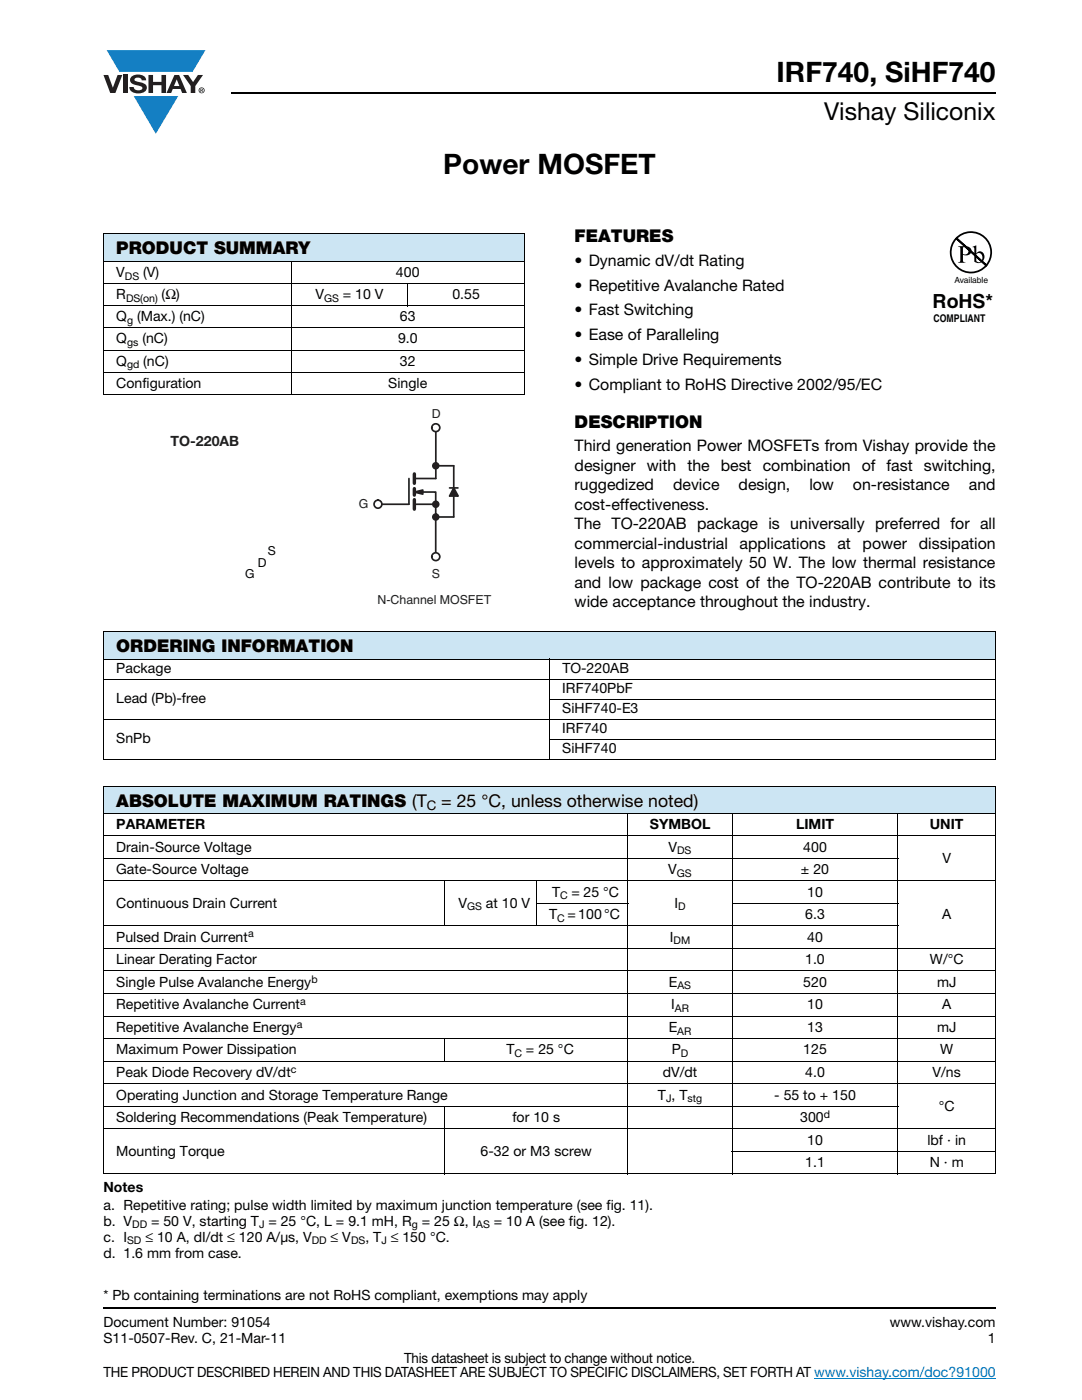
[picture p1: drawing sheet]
<svg xmlns="http://www.w3.org/2000/svg" width="216mm" height="279mm" viewBox="0 0 216 279" stroke-linecap="round" stroke-linejoin="round" font-family="sans-serif">
<defs><g id="words">
<g font-size="5.6">
<text x="155" y="16.4">IRF740, SiHF740</text>
<text x="88.4" y="34.8">Power MOSFET</text>
</g>
<text font-size="4.9" x="164.5" y="24">Vishay Siliconix</text>
<text font-size="3.9" x="186.1" y="61.4">RoHS*</text>
<g font-size="3.5">
<text x="23.2" y="50.7">PRODUCT SUMMARY</text>
<text x="114.7" y="48.3">FEATURES</text>
<text x="114.7" y="85.4">DESCRIPTION</text>
<text x="23.2" y="130.1">ORDERING INFORMATION</text>
<text x="23.2" y="161">ABSOLUTE MAXIMUM RATINGS (T</text>
<text x="88.1" y="161">= 25 °C, unless otherwise noted)</text>
</g>
<g font-size="3.2">
<text x="114.7" y="53">• Dynamic dV/dt Rating</text>
<text x="114.7" y="58">• Repetitive Avalanche Rated</text>
<text x="114.7" y="62.9">• Fast Switching</text>
<text x="114.7" y="67.9">• Ease of Paralleling</text>
<text x="114.7" y="72.8">• Simple Drive Requirements</text>
<text x="114.7" y="77.7">• Compliant to RoHS Directive 2002/95/EC</text>
<text x="114.7" y="90.1">Third generation Power MOSFETs from Vishay provide the</text>
<text x="114.7" y="94">designer with the best combination of fast switching,</text>
<text x="114.7" y="97.9">ruggedized</text>
<text x="114.7" y="101.7">cost-effectiveness.</text>
<text x="134.3" y="97.9">device</text>
<text x="147.4" y="97.9">design,</text>
<text x="161.5" y="97.9">low</text>
<text x="170.2" y="97.9">on-resistance</text>
<text x="193.3" y="97.9">and</text>
<text x="114.7" y="105.6">The TO-220AB package is universally preferred for all</text>
<text x="114.7" y="109.5">commercial-industrial</text>
<text x="114.7" y="113.4">levels to approximately 50 W. The low thermal resistance</text>
<text x="147.6" y="109.5">applications</text>
<text x="167.1" y="109.5">at</text>
<text x="172.1" y="109.5">power</text>
<text x="183.3" y="109.5">dissipation</text>
<text x="114.7" y="117.3">and low package cost of the TO-220AB contribute to its</text>
<text x="114.7" y="121.1">wide acceptance throughout the industry.</text>
</g>
<g font-size="2.8">
<text x="23.2" y="59.7">R</text>
<text x="23.2" y="55.3">V</text>
<text x="28.6" y="55.3">(V)</text>
<text x="32.3" y="59.7">(Ω)</text>
<text x="62.9" y="59.7">V</text>
<text x="68.4" y="59.7">= 10 V</text>
<text x="79" y="55.3">400</text>
<text x="90.3" y="59.7">0.55</text>
<text x="23.2" y="64.1">Q</text>
<text x="27.3" y="64.1">(Max.) (nC)</text>
<text x="79.8" y="64.1">63</text>
<text x="23.2" y="68.5">Q</text>
<text x="28.4" y="68.5">(nC)</text>
<text x="79.4" y="68.5">9.0</text>
<text x="23.2" y="77.4">Configuration</text>
<text x="23.2" y="73">Q</text>
<text x="28.6" y="73">(nC)</text>
<text x="77.5" y="77.4">Single</text>
<text x="79.8" y="73">32</text>
<text x="23.2" y="134.3">Package</text>
<text x="112.2" y="134.3">TO-220AB</text>
<text x="23.2" y="140.3">Lead (Pb)-free</text>
<text x="112.2" y="138.3">IRF740PbF</text>
<text x="112.2" y="142.3">SiHF740-E3</text>
<text x="23.2" y="148.3">SnPb</text>
<text x="112.2" y="146.3">IRF740</text>
<text x="112.2" y="150.3">SiHF740</text>
<text x="23.2" y="165.5">PARAMETER</text>
<text x="129.7" y="165.5">SYMBOL</text>
<text x="158.8" y="165.5">LIMIT</text>
<text x="185.5" y="165.5">UNIT</text>
<text x="23.2" y="169.9">Drain-Source Voltage</text>
<text x="133.4" y="169.9">V</text>
<text x="160.3" y="169.9">400</text>
<text x="188" y="172.2">V</text>
<text x="23.2" y="174.4">Gate-Source Voltage</text>
<text x="110.2" y="178.9">T</text>
<text x="114" y="178.9">= 25 °C</text>
<text x="133.3" y="174.4">V</text>
<text x="159.8" y="174.4">± 20</text>
<text x="161.1" y="178.9">10</text>
<text x="23.2" y="181.2">Continuous Drain Current</text>
<text x="91.5" y="181.2">V</text>
<text x="96.9" y="181.2">at 10 V</text>
<text x="109.6" y="183.5">T</text>
<text x="113.2" y="183.5">= 100 °C</text>
<text x="134.6" y="181.2">I</text>
<text x="160.7" y="183.5">6.3</text>
<text x="188" y="183.5">A</text>
<text x="23.2" y="187.9">Pulsed Drain Current</text>
<text x="133.7" y="187.9">I</text>
<text x="161.1" y="187.9">40</text>
<text x="23.2" y="192.4">Linear Derating Factor</text>
<text x="23.2" y="197">Single Pulse Avalanche Energy</text>
<text x="133.5" y="197">E</text>
<text x="160.3" y="197">520</text>
<text x="160.7" y="192.4">1.0</text>
<text x="185.6" y="192.4">W/°C</text>
<text x="187" y="197">mJ</text>
<text x="23.2" y="201.4">Repetitive Avalanche Current</text>
<text x="133.9" y="201.4">I</text>
<text x="161.1" y="201.4">10</text>
<text x="188" y="201.4">A</text>
<text x="23.2" y="206">Repetitive Avalanche Energy</text>
<text x="133.4" y="206">E</text>
<text x="161.1" y="206">13</text>
<text x="187" y="206">mJ</text>
<text x="23.2" y="214.9">Peak Diode Recovery dV/dt</text>
<text x="23.2" y="210.4">Maximum Power Dissipation</text>
<text x="101" y="210.4">T</text>
<text x="104.9" y="210.4">= 25 °C</text>
<text x="132.2" y="214.9">dV/dt</text>
<text x="134" y="210.4">P</text>
<text x="160.3" y="210.4">125</text>
<text x="160.7" y="214.9">4.0</text>
<text x="186.1" y="214.9">V/ns</text>
<text x="187.6" y="210.4">W</text>
<text x="23.2" y="219.5">Operating Junction and Storage Temperature Range</text>
<text x="131.3" y="219.5">T , T</text>
<text x="154.5" y="219.5">- 55 to + 150</text>
<text x="187.3" y="221.7">°C</text>
<text x="23.2" y="223.9">Soldering Recommendations (Peak Temperature)</text>
<text x="102.3" y="223.9">for 10 s</text>
<text x="159.7" y="223.9">300</text>
<text x="23.2" y="230.7">Mounting Torque</text>
<text x="95.9" y="230.7">6-32 or M3 screw</text>
<text x="160.7" y="232.9">1.1</text>
<text x="161.1" y="228.5">10</text>
<text x="185.1" y="228.5">lbf · in</text>
<text x="185.5" y="232.9">N · m</text>
<text x="20.6" y="237.9">Notes</text>
<text x="20.6" y="241.5">a. Repetitive rating; pulse width limited by maximum junction temperature (see fig. 11).</text>
<text x="20.6" y="244.6">b. V</text>
<text x="30.1" y="244.6">= 50 V, starting T = 25 °C, L = 9.1 mH, R</text>
<text x="84.2" y="244.6">= 25 Ω, I</text>
<text x="98.6" y="244.6">= 10 A (see fig. 12).</text>
<text x="20.6" y="251">d. 1.6 mm from case.</text>
<text x="20.6" y="247.8">c. I</text>
<text x="29" y="247.8">≤ 10 A, dI/dt ≤ 120 A/μs, V</text>
<text x="66" y="247.8">≤ V</text>
<text x="72.9" y="247.8">, T ≤ 150 °C.</text>
<text x="20.6" y="259.5">* Pb containing terminations are not RoHS compliant, exemptions may apply</text>
<text x="20.6" y="264.9">Document Number: 91054</text>
<text x="20.6" y="268.1">S11-0507-Rev. C, 21-Mar-11</text>
<text x="177.5" y="264.9">www.vishay.com</text>
<text x="197.1" y="268.1">1</text>
<text x="20.6" y="274.8">THE PRODUCT DESCRIBED HEREIN AND THIS DATASHEET ARE SUBJECT TO SPECIFIC DISCLAIMERS, SET FORTH AT www.vishay.com/doc?91000</text>
<text x="80.7" y="272">This datasheet is subject to change without notice.</text>
</g>
<text font-size="2.8" fill="#211e1e" x="34" y="88.9">TO-220AB</text>
<text font-size="2.6" x="85.2" y="161.6">C</text>
<g font-size="2.5" fill="#231f20">
<text x="86.2" y="83.5">D</text>
<text x="71.6" y="101.5">G</text>
<text x="86.2" y="115.3">S</text>
<text x="75.3" y="120.5">N-Channel MOSFET</text>
</g>
<g font-size="2.5">
<text x="51.4" y="113.1">D</text>
<text x="53.4" y="110.8">S</text>
<text x="48.9" y="115.3">G</text>
</g>
<g font-size="2.1">
<text x="24.9" y="55.8">DS</text>
<text x="25.1" y="60.2">DS(on)</text>
<text x="25.4" y="64.6">g</text>
<text x="64.7" y="60.2">GS</text>
<text x="186.3" y="64.2">COMPLIANT</text>
<text x="25.4" y="69">gs</text>
<text x="25.4" y="73.5">gd</text>
<text x="135.1" y="170.5">DS</text>
<text x="111.8" y="179.5">C</text>
<text x="135.1" y="174.9">GS</text>
<text x="93.2" y="181.7">GS</text>
<text x="111.2" y="184">C</text>
<text x="135.3" y="181.7">D</text>
<text x="49.5" y="187.1">a</text>
<text x="134.4" y="188.4">DM</text>
<text x="62.1" y="196.1">b</text>
<text x="135.2" y="197.5">AS</text>
<text x="59.9" y="200.6">a</text>
<text x="134.7" y="202">AR</text>
<text x="59.2" y="205.1">a</text>
<text x="135.1" y="206.5">AR</text>
<text x="58.1" y="214.1">c</text>
<text x="102.6" y="210.9">C</text>
<text x="135.9" y="210.9">D</text>
<text x="132.9" y="220">J</text>
<text x="137.2" y="220">stg</text>
<text x="164.4" y="223.1">d</text>
<text x="26.4" y="245.2">DD</text>
<text x="51.7" y="245.2">J</text>
<text x="82.2" y="245.2">g</text>
<text x="95" y="245.2">AS</text>
<text x="25.4" y="248.3">SD</text>
<text x="62.2" y="248.3">DD</text>
<text x="70" y="248.3">DS</text>
<text x="76.1" y="248.3">J</text>
</g>
<text font-size="1.7" x="190.4" y="56.4">Available</text>
</g></defs>
<g fill="#147fc3">
<path d="M21.3 10h19.7l-2.6 4.3h-1.1h-13.5z"/>
<path d="M26.7 19.2h8.9l-4.5 7.5z"/>
</g>
<g fill="#231f20">
<path d="M20.6 15h1l.9 2.5 1-2.5h.9l-1.4 3.6h-1z"/>
<path d="M24.6 15h.9v3.6h-.9z"/>
<path d="M26.3 15.3a2.1 2.1 0 0 1 2.8 .3l.1 .4h-.9a.79 .79 0 0 0-.7-.5 .79 .79 0 0 0-.8 .4l.3 .3 1 .2a1.08 1.08 0 0 1 1.2 1 1.08 1.08 0 0 1-1.1 1.2 1.73 1.73 0 0 1-2.4-1.2h.9a.96 .96 0 0 0 .8 .6 .96 .96 0 0 0 .9-.4 1.31 1.31 0 0 0-1.2-.6 1.03 1.03 0 0 1-1.1-.6 1.03 1.03 0 0 1 .2-1.1z"/>
<path d="M29.6 15h.9v1.3h1.7v-1.3h.9v3.6h-.9v-1.6h-1.7v1.6h-.9z"/>
<path d="M36.5 15h1.1l.9 1.4 1-1.4h1l-1.5 2.2v1.4h-.9v-1.4z"/>
<path d="M35.3 15.9l.5 1.3h-1.1zM34.8 15l-1.6 3.6h1l.3-.8h1.5l.3 .8h1l-1.6-3.6z"/>
<path d="M39.8 18a.46 .46 0 0 1 .9 0 .46 .46 0 0 1-.9 0zM39.6 18a.6 .6 0 0 0 1.2 0 .6 .6 0 0 0-1.2 0z"/>
<path d="M40.1 17.8h.2v.2h-.2zM40 17.7v.7h.1v-.3l.4 .3-.2-.3 .2-.2-.1-.2z"/>
</g>
<path d="M162.4 275.1h36.3" fill="none" stroke="#007ec4" stroke-width=".2"/>
<path d="M46.1 18.6h152.5M20.6 261h178" fill="none" stroke="#000" stroke-width=".36"/>
<path d="M20.6 46.7h84v5.5h-84z" fill="#cce5f3"/>
<g fill="none" stroke="#000" stroke-width=".2">
<path d="M20.6 46.7h84.1M20.6 52.2h84.1M20.6 56.6h84.1M20.6 46.8v27.4M58.1 52.1v26.6M81.4 56.5v4.6M104.6 46.8v27.4M20.6 61h84.1M20.6 65.4h84.1M20.6 69.8h84.1M20.6 74.3h84.1M20.6 78.7h84.1"/>
<path d="M20.6 74.3v4.3M104.6 74.3v4.3"/>
</g>
<path d="M71.6 81.4h27.1v39.2h-27.1z" fill="#fff"/>
<path d="M82.7 98.2h4.2v12.1M87 86.1v9.4h-4.3M82.7 100.6h4.2" fill="none" stroke="#231f20" stroke-width=".34"/>
<path d="M82.7 94.6v1.9" fill="none" stroke="#231f20" stroke-width=".68"/>
<path d="M82.7 98.2l1.7-.4v.8z" fill="#231f20"/>
<path d="M81.6 95.5v5.1h-5.6M82.7 98.2l1.7-.4v.8l-1.5-.3M87 93h3.5M86.9 103.2h3.6" fill="none" stroke="#231f20" stroke-width=".34"/>
<path d="M82.7 97.5v1.3M82.7 99.7v1.9" fill="none" stroke="#231f20" stroke-width=".68"/>
<circle cx="75.4" cy="100.6" r=".79" fill="#fff"/>
<g fill="none" stroke="#231f20" stroke-width=".34">
<path d="M89.7 97.4h1.7M90.5 93v10.2M90.5 97.4l-.8 1.6"/>
<circle cx="75.4" cy="100.6" r=".79"/>
</g>
<path d="M90.5 97.4l.9 1.6h-1.7z" fill="#231f20"/>
<path d="M90.5 97.4l.9 1.6h-1.7" fill="none" stroke="#231f20" stroke-width=".34"/>
<circle cx="86.9" cy="85.4" r=".79" fill="#fff"/>
<circle cx="86.9" cy="85.4" r=".79" fill="none" stroke="#231f20" stroke-width=".34"/>
<circle cx="86.9" cy="111.1" r=".79" fill="#fff"/>
<circle cx="86.9" cy="111.1" r=".79" fill="none" stroke="#231f20" stroke-width=".34"/>
<circle cx="87" cy="93" r=".58" fill="#231f20"/>
<circle cx="87" cy="93" r=".58" fill="none" stroke="#231f20" stroke-width=".34"/>
<circle cx="87" cy="100.6" r=".58" fill="#231f20"/>
<circle cx="87" cy="100.6" r=".58" fill="none" stroke="#231f20" stroke-width=".34"/>
<circle cx="87" cy="103.2" r=".58" fill="#231f20"/>
<circle cx="87" cy="103.2" r=".58" fill="none" stroke="#231f20" stroke-width=".34"/>
<g fill="#fff">
<path d="M28.6 86.6h26.4v29.2h-26.4z"/>
<path d="M186.1 46.1h12.1v18.6h-12.1z"/>
</g>
<path d="M190.7 47.7a4 4 0 0 1 5.7-.4 4 4 0 0 1 .4 5.6l-5.9-5.3 5.9 5.4a4 4 0 0 1-5.7 .4 4 4 0 0 1-.4-5.7z" fill="none" stroke="#000" stroke-width=".35"/>
<g fill="#000">
<path d="M192.1 49.4v1.3a.75 .75 0 0 0 1.2-.7 .75 .75 0 0 0-1.2-.6zM191.2 49.1a2.81 2.81 0 0 1 2.4 .4 .97 .97 0 0 1 0 1.2 .97 .97 0 0 1-1.2 .2h-.3v1l.1 .3 .4 .2h-1.4l.3-.1 .1-.4v-2.3v-.2z"/>
<path d="M194.8 50.7v1.4l.2 .1a.72 .72 0 0 0 .8 0 .72 .72 0 0 0 .2-.8 .72 .72 0 0 0-.3-.8 .72 .72 0 0 0-.9 .1zM194 49.3l.8-.3v1.6a.89 .89 0 0 1 1.1-.4 .89 .89 0 0 1 .5 1 1.23 1.23 0 0 1-.7 1.2 1.23 1.23 0 0 1-1.3-.2v-2.7z"/>
</g>
<g fill="#cce5f3">
<path d="M20.6 126.1h178v5.5h-178z"/>
<path d="M20.6 156.9h178v5.5h-178z"/>
</g>
<g fill="none" stroke="#000" stroke-width=".2">
<path d="M20.6 126.1h178.1M20.6 131.6h89M20.6 135.6h178.1M20.6 126.2v5.3M20.6 131.7v19.8M109.6 139.6h89.1M109.6 131.5v20.2M109.7 131.6h89M198.6 126.2v9.3M198.6 135.7v15.8M20.6 143.6h178.1M20.6 151.6h178.1"/>
<path d="M20.6 156.9h178.1M20.6 157v77.2M109.6 147.6h89.1M198.6 157v77.2M20.6 162.4h178.1M20.6 166.8h178.1M20.6 171.3h158.7M20.6 175.8h178.1M88.7 175.7v9.2M107 175.7v9.2M125.3 162.3v72.1M146.1 162.3v72.1"/>
<path d="M179.2 162.3v72.1M20.6 184.8h158.7M20.6 189.3h178.1M20.6 193.8h178.1M20.6 198.3h178.1M106.9 180.3h18.5M146 180.3h33.3M20.6 202.8h178.1M20.6 207.3h178.1M20.6 211.8h178.1M20.6 216.3h178.1M88.7 207.2v4.7"/>
<path d="M20.6 220.8h158.7M20.6 225.3h178.1M20.6 234.3h178.1M88.7 220.7v13.7M146 229.8h52.7"/>
</g>
<use href="#words"/>
</svg>
